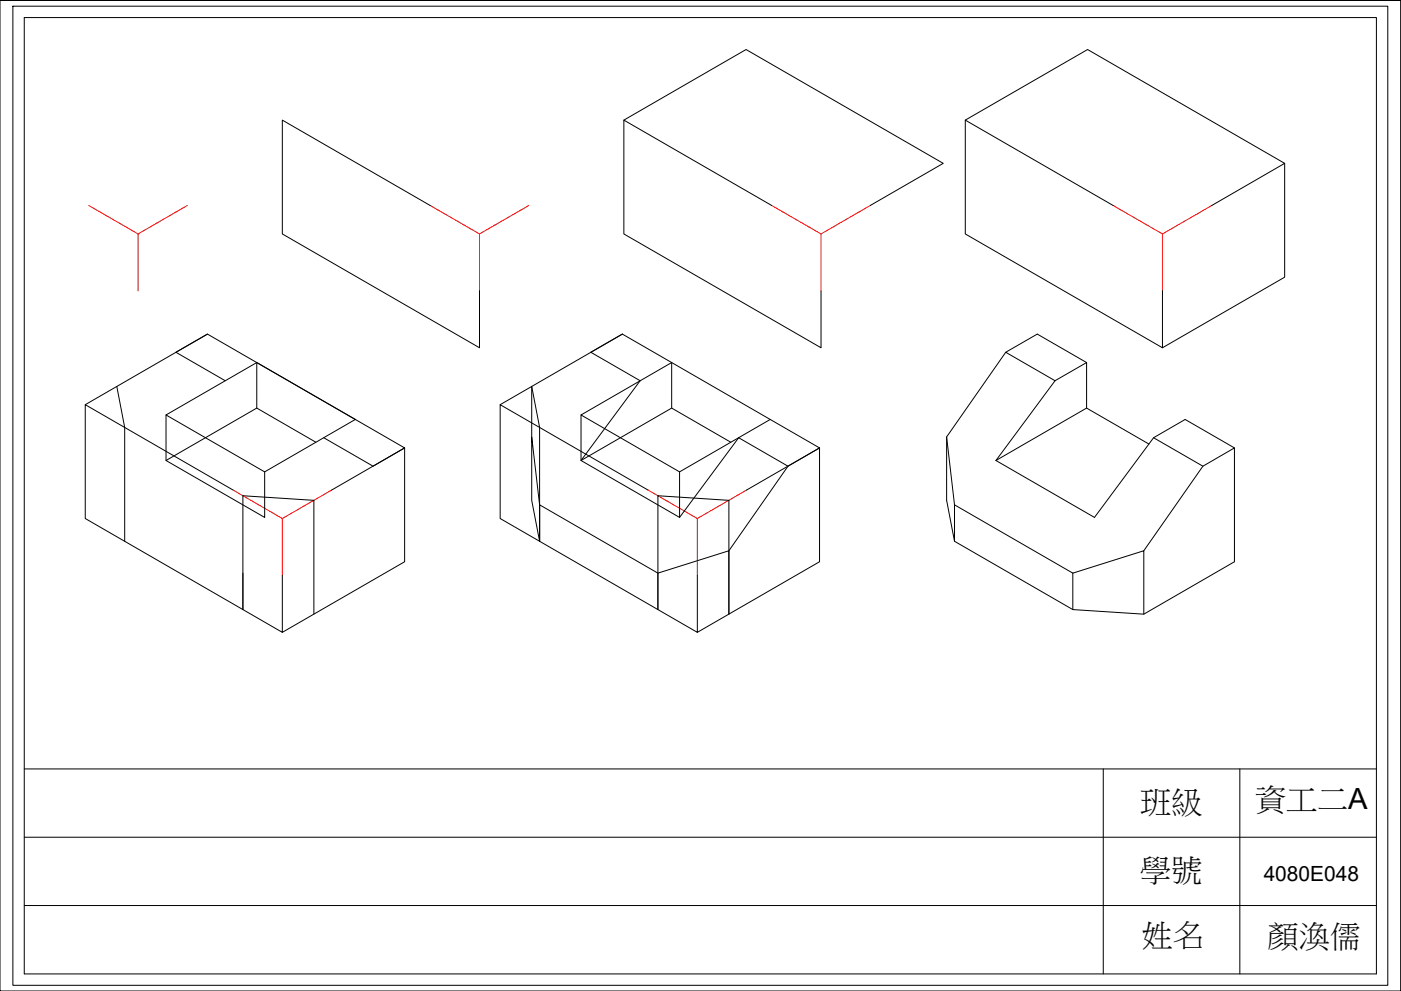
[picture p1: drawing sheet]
<svg xmlns="http://www.w3.org/2000/svg" width="594mm" height="420mm" viewBox="0 0 594 420" stroke-linecap="round" stroke-linejoin="round" font-family="sans-serif">
<defs><g id="words">
<g font-size="13.2">
<text x="483.5" y="344.1">班級</text>
<text x="532.2" y="343.1">資工二A</text>
<text x="483.5" y="373">學號</text>
<text x="484.2" y="400.7">姓名</text>
<text x="537.5" y="400.9">顏渙儒</text>
</g>
<text font-size="8.9" x="535.9" y="373.3">4080E048</text>
</g></defs>
<!-- layer: 0 -->
<g fill="none" stroke="#000" stroke-width=".42">
<path d="M0 .2h593.9v420h-593.9zM5.5 2.6h583v415.1h-583zM10.3 7.5h573.3v405.4h-573.3zM264.5 50.9l51.9-29.9 83.6 48.3-31 17.8M409.3 50.9l51.9-29.9 83.5 48.3-30.9 17.8M544.7 69.3v48.2l-51.8 29.9M182.4 87.1l-62.7-36.2v48.3l83.6 48.2v-24.1M327.2 87.1l-62.7-36.2v48.3l83.6 48.2v-24.1M472 87.1l-62.7-36.2v48.3l83.6 48.2v-24.1M88 141.6l-13.4 7.8 20.9 12M108.9 153.7v19.3l-38.5 22.2M263.9 141.6l-13.4 7.8 20.9 12-25 33.8 38.4-22.2"/>
<path d="M263.9 141.6l-51.8 30M263.9 141.6l83.6 48.3M426.5 149.4l-25.1 35.9v26.8l3.3 17.4 50.2 28.9M460.8 153.7l-21-12.1-13.3 7.8 20.9 12M36.2 171.6l51.8-30 83.6 48.3-31 17.9M49.5 163.8l3.4 17.4v48.3M70.4 175.9l38.5-22.2 41.8 24.1-38.5 22.3zM70.4 175.9v19.3l41.8 24.2v-19.3M108.9 173l25 14.5M246.4 175.9v19.3l41.8 24.2v-19.3M326.6 177.8l-38.4 22.3-41.8-24.2 38.4-22.2v19.3l25.1 14.5M447.4 161.4l13.4-7.7v19.3l-38.5 22.2"/>
<path d="M447.4 161.4l-25.1 33.8M460.8 173l26.4 15.3M137.3 185.6l20.9 12.1 13.4-7.8v48.3l-51.9 29.9M225.5 185.3v-21.5l3.3 17.4v48.3M334.1 197.7l-25 35.8M347.5 189.9v48.3l-51.8 29.9M347.5 189.9l-13.4 7.8-20.9-12.1-25 33.8M347.5 189.9l-30.9 17.9M401.4 185.3l3.3 28.7M489.2 185.6l20.9 12.1 13.4-7.8v48.3l-38.5 22.2-30.1-2M510.1 197.7l-25.1 35.8M523.5 189.9l-21-12.1-13.3 7.8-25.1 33.8-41.8-24.2"/>
<path d="M98.8 207.8l-62.6-36.2v48.2l83.5 48.3v-24.1M228.8 214l-3.3-28.7v26.8l3.3 17.4M274.8 207.8l-62.7-36.2v48.2l83.6 48.3v-24.1M228.8 229.5v-15.5l50.2 29 30.1-9.5v26.9v-48.3l-30.1-1.9v48.2M404.7 229.5v-15.5l50.2 29M103 258.4v-48.2l30.1 1.9v48.3M454.9 243l30.1-9.5v26.9M454.9 243v15.4M10.3 326h573.3M467.8 326v86.9M525.7 326v86.9M10.3 355h573.3"/>
<path d="M10.3 383.9h573.3"/>
</g>
<path d="M37.6 87.1l20.9 12.1v24.1M79.4 87.1l-20.9 12.1M182.4 87.1l20.9 12.1v24.1M224.2 87.1l-20.9 12.1M327.2 87.1l20.9 12.1v24.1M369 87.1l-20.9 12.1M472 87.1l20.9 12.1v24.1M513.8 87.1l-20.9 12.1M98.8 207.8l20.9 12v24.2M140.6 207.8l-20.9 12M274.8 207.8l20.9 12v24.2M316.6 207.8l-20.9 12" fill="none" stroke="#f00" stroke-width=".42"/>
<use href="#words"/>
</svg>
